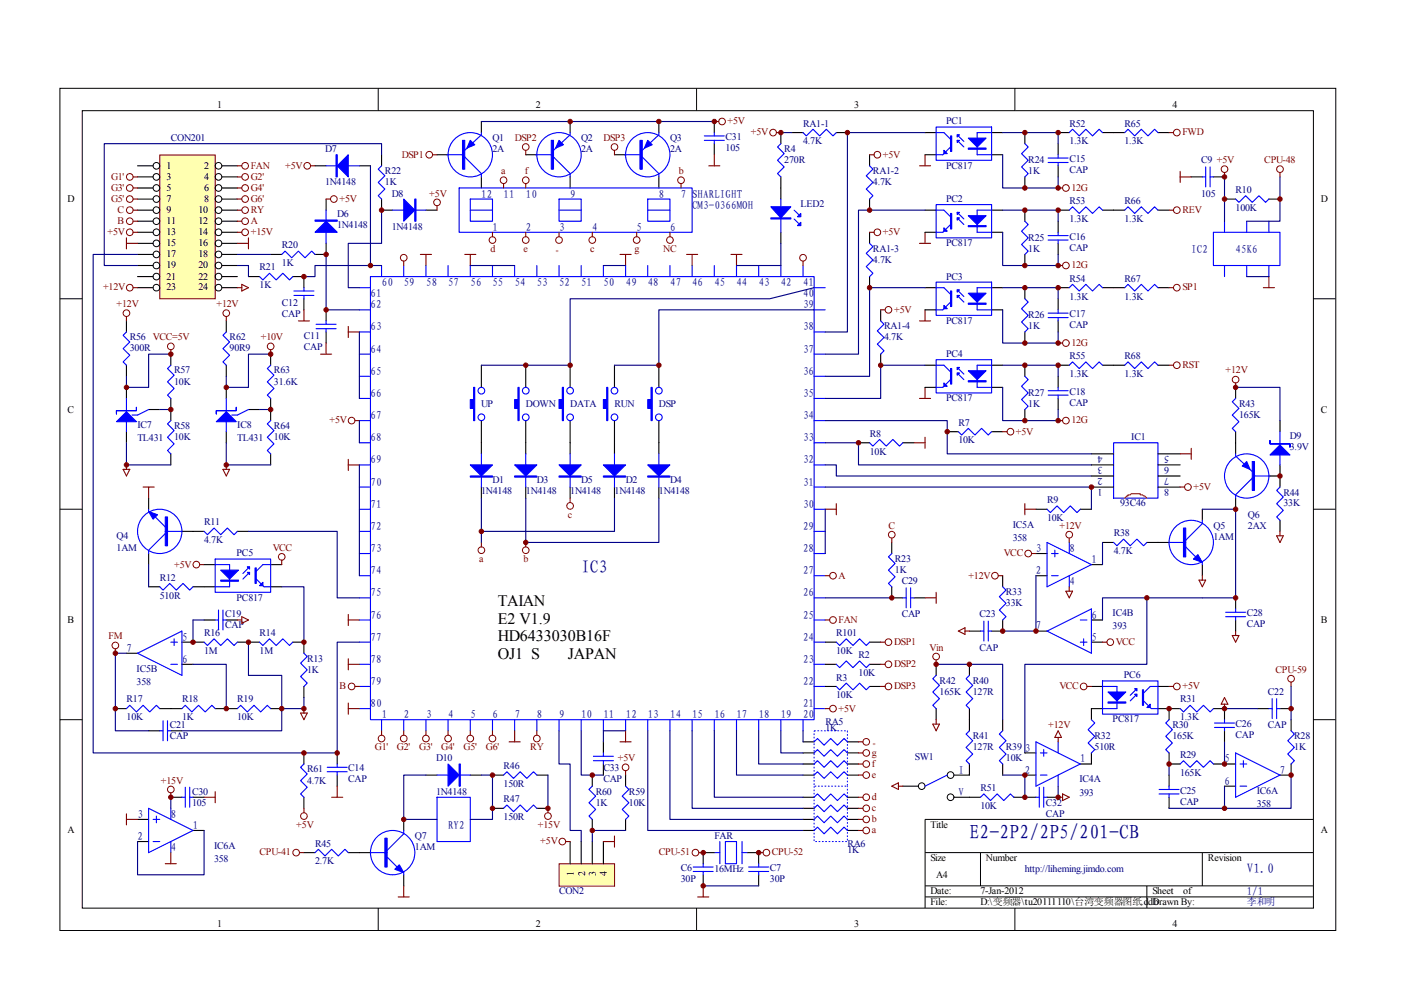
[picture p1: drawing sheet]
<svg xmlns="http://www.w3.org/2000/svg" width="297mm" height="210mm" viewBox="0 0 297 210" stroke-linecap="round" stroke-linejoin="round" font-family="sans-serif">
<defs><g id="words">
<text font-size="4.2" fill="#000080" x="205.6" y="177.8">E2-2P2/2P5/201-CB</text>
<text font-size="3.8" fill="#000080" x="123.2" y="121.5">IC3</text>
<g font-size="3.4">
<text x="105.6" y="128.5">TAIAN</text>
<text x="105.6" y="132.3">E2 V1.9</text>
<text x="105.6" y="136">HD6433030B16F</text>
<text x="105.6" y="139.7">OJ1 S</text>
<text x="120.4" y="139.7">JAPAN</text>
</g>
<text font-size="2.8" fill="#000080" x="264.3" y="185.1">V1.0</text>
<g font-size="2.3" fill="#000080">
<text x="102" y="41.9">12</text>
<text x="106.8" y="41.9">11</text>
<text x="111.5" y="41.9">10</text>
<text x="120.9" y="41.9">9</text>
<text x="139.7" y="41.9">8</text>
<text x="144.4" y="41.9">7 SHARLIGHT</text>
<text x="146.7" y="44.2">CM3-0366MOH</text>
<text x="104.4" y="49">1</text>
<text x="111.5" y="49">2</text>
<text x="118.5" y="49">3</text>
<text x="125.6" y="49">4</text>
<text x="135" y="49">5</text>
<text x="142.1" y="49">6</text>
<text x="252.6" y="53.6">IC2</text>
<text x="262" y="53.6">45K6</text>
<text x="78.6" y="63">61</text>
<text x="78.6" y="65.4">62</text>
<text x="80.9" y="60.7">60</text>
<text x="85.6" y="60.7">59</text>
<text x="90.3" y="60.7">58</text>
<text x="95" y="60.7">57</text>
<text x="99.7" y="60.7">56</text>
<text x="104.4" y="60.7">55</text>
<text x="109.1" y="60.7">54</text>
<text x="113.8" y="60.7">53</text>
<text x="118.5" y="60.7">52</text>
<text x="123.2" y="60.7">51</text>
<text x="127.9" y="60.7">50</text>
<text x="132.7" y="60.7">49</text>
<text x="137.3" y="60.7">48</text>
<text x="142.1" y="60.7">47</text>
<text x="146.7" y="60.7">46</text>
<text x="151.5" y="60.7">45</text>
<text x="156.1" y="60.7">44</text>
<text x="160.9" y="60.7">43</text>
<text x="165.5" y="60.7">42</text>
<text x="170.3" y="65.4">39</text>
<text x="170.3" y="63">40</text>
<text x="170.3" y="60.7">41</text>
<text x="78.6" y="70">63</text>
<text x="170.3" y="70">38</text>
<text x="78.6" y="74.8">64</text>
<text x="170.3" y="74.8">37</text>
<text x="78.6" y="79.4">65</text>
<text x="170.3" y="79.4">36</text>
<text x="78.6" y="84.2">66</text>
<text x="78.6" y="88.8">67</text>
<text x="170.3" y="88.8">34</text>
<text x="170.3" y="84.2">35</text>
<text x="78.6" y="93.6">68</text>
<text x="170.3" y="93.6">33</text>
<text x="78.6" y="98.2">69</text>
<text x="170.3" y="98.2">32</text>
<text x="78.6" y="103">70</text>
<text x="78.6" y="107.6">71</text>
<text x="170.3" y="107.6">30</text>
<text x="170.3" y="103">31</text>
<text x="78.6" y="112.4">72</text>
<text x="170.3" y="112.4">29</text>
<text x="78.6" y="117">73</text>
<text x="170.3" y="117">28</text>
<text x="219.6" y="117">3</text>
<text x="226.7" y="117">8</text>
<text x="231.4" y="119.4">1</text>
<text x="78.6" y="121.8">74</text>
<text x="170.3" y="121.8">27</text>
<text x="219.6" y="121.8">2</text>
<text x="226.7" y="124.1">4</text>
<text x="78.6" y="126.4">75</text>
<text x="78.6" y="131.2">76</text>
<text x="170.3" y="131.2">25</text>
<text x="170.3" y="126.4">26</text>
<text x="231.4" y="131.2">6</text>
<text x="38.6" y="135.8">5</text>
<text x="78.6" y="135.8">77</text>
<text x="170.3" y="135.8">24</text>
<text x="219.6" y="133.4">7</text>
<text x="231.4" y="135.8">5</text>
<text x="26.8" y="138.2">7</text>
<text x="38.6" y="140.6">6</text>
<text x="78.6" y="140.6">78</text>
<text x="170.3" y="140.6">23</text>
<text x="78.6" y="145.2">79</text>
<text x="78.6" y="150">80</text>
<text x="170.3" y="150">21</text>
<text x="170.3" y="145.2">22</text>
<text x="80.9" y="152.2">1</text>
<text x="85.6" y="152.2">2</text>
<text x="90.3" y="152.2">3</text>
<text x="95" y="152.2">4</text>
<text x="99.7" y="152.2">5</text>
<text x="104.4" y="152.2">6</text>
<text x="109.1" y="152.2">7</text>
<text x="113.8" y="152.2">8</text>
<text x="118.5" y="152.2">9</text>
<text x="123.2" y="152.2">10</text>
<text x="127.9" y="152.2">11</text>
<text x="132.7" y="152.2">12</text>
<text x="137.3" y="152.2">13</text>
<text x="142.1" y="152.2">14</text>
<text x="146.7" y="152.2">15</text>
<text x="151.5" y="152.2">16</text>
<text x="156.1" y="152.2">17</text>
<text x="160.9" y="152.2">18</text>
<text x="165.5" y="152.2">19</text>
<text x="170.3" y="152.2">20</text>
<text x="217.3" y="159.4">3</text>
<text x="229" y="161.6">1</text>
<text x="259.6" y="161.6">5</text>
<text x="203.2" y="164">I</text>
<text x="217.3" y="164">2</text>
<text x="259.6" y="166.4">6</text>
<text x="271.4" y="164">7</text>
<text x="29.1" y="173.4">3</text>
<text x="36.2" y="173.4">8</text>
<text x="203.2" y="168.8">V</text>
<text x="29.1" y="178.2">2</text>
<text x="40.9" y="175.8">1</text>
<text x="95" y="175.8">RY2</text>
<text x="36.2" y="180.4">4</text>
<text x="264.3" y="189.8">1/1</text>
</g>
<g font-size="2.1">
<text x="46.1" y="22.9">1</text>
<text x="113.6" y="22.9">2</text>
<text x="181.1" y="22.9">3</text>
<text x="248.6" y="22.9">4</text>
<text x="35.3" y="35.7">1</text>
<text x="43.3" y="35.7">2</text>
<text x="35.3" y="38.1">3</text>
<text x="35.3" y="40.5">5</text>
<text x="43.3" y="38.1">4</text>
<text x="43.3" y="40.5">6</text>
<text x="14.3" y="42.8">D</text>
<text x="35.3" y="42.8">7</text>
<text x="35.3" y="45.1">9</text>
<text x="35.3" y="47.5">11</text>
<text x="42.1" y="45.1">10</text>
<text x="42.1" y="47.5">12</text>
<text x="43.3" y="42.8">8</text>
<text x="280.1" y="42.8">D</text>
<text x="35.3" y="49.9">13</text>
<text x="35.3" y="52.2">15</text>
<text x="42.1" y="49.9">14</text>
<text x="42.1" y="52.2">16</text>
<text x="35.3" y="54.5">17</text>
<text x="35.3" y="56.9">19</text>
<text x="35.3" y="59.3">21</text>
<text x="42.1" y="54.5">18</text>
<text x="42.1" y="56.9">20</text>
<text x="42.1" y="59.3">22</text>
<text x="35.3" y="61.6">23</text>
<text x="42.1" y="61.6">24</text>
<text x="14.3" y="87.5">C</text>
<text x="280.1" y="87.5">C</text>
<text x="14.3" y="132.1">B</text>
<text x="280.1" y="132.1">B</text>
<text x="14.3" y="176.7">A</text>
<text x="197.3" y="175.5">Title</text>
<text x="280.1" y="176.7">A</text>
<text x="121.7" y="185.7" transform="rotate(-90 121.7 185.7)">1</text>
<text x="124" y="185.7" transform="rotate(-90 124 185.7)">2</text>
<text x="126.3" y="185.7" transform="rotate(-90 126.3 185.7)">3</text>
<text x="128.7" y="185.7" transform="rotate(-90 128.7 185.7)">4</text>
<text x="197.3" y="182.6">Size</text>
<text x="209" y="182.6">Number</text>
<text x="256.1" y="182.6">Revision</text>
<text x="197.3" y="189.6">Date:</text>
<text x="197.3" y="192">File:</text>
<text x="198.5" y="186.1">A4</text>
<text x="207.9" y="189.6">7-Jan-2012</text>
<text x="207.9" y="192">D:\变频器\tu20111110\台湾变频器图纸.ddb</text>
<text x="244.3" y="189.6">Sheet</text>
<text x="244.3" y="192">Drawn By:</text>
<text x="250.9" y="189.6">of</text>
<text x="46.1" y="196.6">1</text>
<text x="113.6" y="196.6">2</text>
<text x="181.1" y="196.6">3</text>
<text x="248.6" y="196.6">4</text>
</g>
<g font-size="2.1" fill="#000080">
<text x="36.2" y="29.9">CON201</text>
<text x="104.4" y="29.9">Q1</text>
<text x="123.2" y="29.9">Q2</text>
<text x="142.1" y="29.9">Q3</text>
<text x="153.8" y="29.6">C31</text>
<text x="170.3" y="26.9">RA1-1</text>
<text x="200.6" y="26.3">PC1</text>
<text x="226.7" y="26.9">R52</text>
<text x="238.4" y="26.9">R65</text>
<text x="68.9" y="32.3">D7</text>
<text x="104.4" y="32.3">2A</text>
<text x="123.2" y="32.3">2A</text>
<text x="142.1" y="32.3">2A</text>
<text x="153.8" y="32">105</text>
<text x="166.3" y="32.3">R4</text>
<text x="166.3" y="34.6">270R</text>
<text x="170.3" y="30.6">4.7K</text>
<text x="200.6" y="35.7">PC817</text>
<text x="218" y="34.6">R24</text>
<text x="226.7" y="30.6">1.3K</text>
<text x="226.7" y="34.4">C15</text>
<text x="238.4" y="30.6">1.3K</text>
<text x="254.7" y="34.6">C9 +5V</text>
<text x="68.9" y="39.3">1N4148</text>
<text x="81.6" y="36.9">R22</text>
<text x="81.6" y="39.3">1K</text>
<text x="83.1" y="41.7">D8</text>
<text x="185.1" y="36.9">RA1-2</text>
<text x="185.1" y="39.3">4.7K</text>
<text x="218" y="36.9">1K</text>
<text x="226.7" y="36.7">CAP</text>
<text x="254.7" y="41.7">105</text>
<text x="262" y="40.9">R10</text>
<text x="71.5" y="46.1">D6</text>
<text x="169.8" y="43.8">LED2</text>
<text x="200.6" y="42.8">PC2</text>
<text x="226.7" y="43.3">R53</text>
<text x="226.7" y="47">1.3K</text>
<text x="238.4" y="43.3">R66</text>
<text x="238.4" y="47">1.3K</text>
<text x="262" y="44.7">100K</text>
<text x="59.8" y="52.7">R20</text>
<text x="71.5" y="48.4">1N4148</text>
<text x="83.1" y="48.7">1N4148</text>
<text x="185.1" y="53.4">RA1-3</text>
<text x="200.6" y="52.2">PC817</text>
<text x="218" y="51.1">R25</text>
<text x="218" y="53.4">1K</text>
<text x="226.7" y="50.8">C16</text>
<text x="226.7" y="53.2">CAP</text>
<text x="55" y="57.3">R21</text>
<text x="59.8" y="56.4">1K</text>
<text x="185.1" y="55.7">4.7K</text>
<text x="200.6" y="59.3">PC3</text>
<text x="226.7" y="59.7">R54</text>
<text x="238.4" y="59.7">R67</text>
<text x="55" y="61.1">1K</text>
<text x="59.8" y="64.9">C12</text>
<text x="226.7" y="63.5">1.3K</text>
<text x="238.4" y="63.5">1.3K</text>
<text x="59.8" y="67.2">CAP</text>
<text x="64.4" y="71.9">C11</text>
<text x="187.5" y="69.8">RA1-4</text>
<text x="200.6" y="68.7">PC817</text>
<text x="218" y="67.5">R26</text>
<text x="218" y="69.8">1K</text>
<text x="226.7" y="67.2">C17</text>
<text x="226.7" y="69.6">CAP</text>
<text x="27.5" y="72.2">R56 VCC=5V</text>
<text x="27.5" y="74.5">300R</text>
<text x="48.7" y="72.2">R62</text>
<text x="48.7" y="74.5">90R9</text>
<text x="64.4" y="74.3">CAP</text>
<text x="187.5" y="72.2">4.7K</text>
<text x="200.6" y="75.7">PC4</text>
<text x="226.7" y="76.1">R55</text>
<text x="238.4" y="76.1">R68</text>
<text x="36.9" y="79.2">R57</text>
<text x="36.9" y="81.5">10K</text>
<text x="58.1" y="79.2">R63</text>
<text x="58.1" y="81.5">31.6K</text>
<text x="218" y="83.9">R27</text>
<text x="226.7" y="79.9">1.3K</text>
<text x="226.7" y="83.7">C18</text>
<text x="238.4" y="79.9">1.3K</text>
<text x="102" y="86.3">UP</text>
<text x="111.5" y="86.3">DOWN</text>
<text x="120.9" y="86.3">DATA</text>
<text x="130.3" y="86.3">RUN</text>
<text x="139.7" y="86.3">DSP</text>
<text x="200.6" y="85.1">PC817</text>
<text x="218" y="86.3">1K</text>
<text x="226.7" y="86">CAP</text>
<text x="262.7" y="86.3">R43</text>
<text x="262.7" y="88.6">165K</text>
<text x="29.1" y="90.7">IC7</text>
<text x="29.1" y="93.6">TL431</text>
<text x="36.9" y="90.9">R58</text>
<text x="36.9" y="93.3">10K</text>
<text x="50.3" y="90.7">IC8</text>
<text x="50.3" y="93.6">TL431</text>
<text x="58.1" y="90.9">R64</text>
<text x="58.1" y="93.3">10K</text>
<text x="184.4" y="92.6">R8</text>
<text x="203.2" y="90.3">R7</text>
<text x="203.2" y="94">10K</text>
<text x="239.9" y="93.3">IC1</text>
<text x="273.5" y="93.1">D9</text>
<text x="273.5" y="95.4">3.9V</text>
<text x="184.4" y="96.4">10K</text>
<text x="233.8" y="101.4" transform="rotate(-180 233.8 101.4)">2</text>
<text x="233.8" y="99.1" transform="rotate(-180 233.8 99.1)">3</text>
<text x="233.8" y="96.7" transform="rotate(-180 233.8 96.7)">4</text>
<text x="247.9" y="96.7" transform="rotate(-180 247.9 96.7)">5</text>
<text x="247.9" y="99.1" transform="rotate(-180 247.9 99.1)">6</text>
<text x="247.9" y="101.4" transform="rotate(-180 247.9 101.4)">7</text>
<text x="102" y="104.8">1N4148</text>
<text x="104.4" y="102.5">D1</text>
<text x="111.5" y="104.8">1N4148</text>
<text x="113.8" y="102.5">D3</text>
<text x="120.9" y="104.8">1N4148</text>
<text x="123.2" y="102.5">D5</text>
<text x="130.3" y="104.8">1N4148</text>
<text x="132.7" y="102.5">D2</text>
<text x="139.7" y="104.8">1N4148</text>
<text x="142.1" y="102.5">D4</text>
<text x="222" y="106.7">R9</text>
<text x="233.8" y="103.7" transform="rotate(-180 233.8 103.7)">1</text>
<text x="237.5" y="107.4">93C46</text>
<text x="247.9" y="103.7" transform="rotate(-180 247.9 103.7)">8</text>
<text x="272.1" y="105.1">R44</text>
<text x="272.1" y="107.4">33K</text>
<text x="43.3" y="111.4">R11</text>
<text x="214.7" y="111.9">IC5A</text>
<text x="222" y="110.4">10K</text>
<text x="236.1" y="113.7">R38</text>
<text x="257.3" y="112.1">Q5</text>
<text x="264.6" y="109.7">Q6</text>
<text x="264.6" y="112.1">2AX</text>
<text x="24.7" y="114.2">Q4</text>
<text x="24.7" y="116.8">1AM</text>
<text x="43.3" y="115.2">4.7K</text>
<text x="50.1" y="118">PC5</text>
<text x="189.7" y="119.1">R23</text>
<text x="214.7" y="114.7">358</text>
<text x="236.1" y="117.5">4.7K</text>
<text x="257.3" y="114.5">1AM</text>
<text x="33.9" y="123.1">R12</text>
<text x="189.7" y="121.5">1K</text>
<text x="191.2" y="123.9">C29</text>
<text x="33.9" y="126.9">510R</text>
<text x="47.8" y="130.9">C19</text>
<text x="50.1" y="127.4">PC817</text>
<text x="191.2" y="130.9">CAP</text>
<text x="207.7" y="130.9">C23</text>
<text x="213.3" y="126.2">R33</text>
<text x="213.3" y="128.5">33K</text>
<text x="235.9" y="130.7">IC4B</text>
<text x="264.3" y="130.7">C28</text>
<text x="43.3" y="134.9">R16</text>
<text x="47.8" y="133.2">CAP</text>
<text x="55" y="134.9">R14</text>
<text x="177.3" y="134.9">R101</text>
<text x="207.7" y="137.9">CAP</text>
<text x="235.9" y="133.4">393</text>
<text x="264.3" y="133">CAP</text>
<text x="29" y="142.4">IC5B</text>
<text x="43.3" y="138.6">1M</text>
<text x="55" y="138.6">1M</text>
<text x="65.1" y="140.3">R13</text>
<text x="65.1" y="142.6">1K</text>
<text x="177.3" y="138.6">10K</text>
<text x="182" y="139.5">R2</text>
<text x="182" y="143.4">10K</text>
<text x="238.3" y="143.8">PC6</text>
<text x="26.8" y="148.9">R17</text>
<text x="29" y="145.2">358</text>
<text x="38.6" y="148.9">R18</text>
<text x="50.3" y="148.9">R19</text>
<text x="177.3" y="144.3">R3</text>
<text x="177.3" y="148">10K</text>
<text x="199.2" y="145">R42</text>
<text x="199.2" y="147.3">165K</text>
<text x="206.2" y="145">R40</text>
<text x="206.2" y="147.3">127R</text>
<text x="250.2" y="148.9">R31</text>
<text x="268.8" y="147.3">C22</text>
<text x="26.8" y="152.8">10K</text>
<text x="36" y="154.4">C21</text>
<text x="38.6" y="152.8">1K</text>
<text x="50.3" y="152.8">10K</text>
<text x="175" y="153.7">RA5</text>
<text x="175" y="155">1K</text>
<text x="235.9" y="153.2">PC817</text>
<text x="248.6" y="154.4">R30</text>
<text x="250.2" y="152.8">1.3K</text>
<text x="262" y="154.1">C26</text>
<text x="268.8" y="154.4">CAP</text>
<text x="36" y="156.7">CAP</text>
<text x="92.5" y="161.4">D10</text>
<text x="194" y="161.2">SW1</text>
<text x="206.2" y="156.7">R41</text>
<text x="206.2" y="159.1">127R</text>
<text x="213.3" y="159.1">R39</text>
<text x="213.3" y="161.4">10K</text>
<text x="232.1" y="156.7">R32</text>
<text x="232.1" y="159.1">510R</text>
<text x="248.6" y="156.7">165K</text>
<text x="250.2" y="160.7">R29</text>
<text x="262" y="156.5">CAP</text>
<text x="274.4" y="156.7">R28</text>
<text x="274.4" y="159.1">1K</text>
<text x="65.1" y="163.8">R61</text>
<text x="65.1" y="166.1">4.7K</text>
<text x="73.8" y="163.5">C14</text>
<text x="73.8" y="165.9">CAP</text>
<text x="106.8" y="163.1">R46</text>
<text x="106.8" y="166.8">150R</text>
<text x="127.9" y="163.5">C33</text>
<text x="127.9" y="165.9">CAP</text>
<text x="207.9" y="167.7">R51</text>
<text x="228.9" y="165.9">IC4A</text>
<text x="250.2" y="164.4">165K</text>
<text x="40.7" y="168.5">C30</text>
<text x="40.7" y="170.8">105</text>
<text x="92.5" y="168.5">1N4148</text>
<text x="106.8" y="170.1">R47</text>
<text x="106.8" y="173.8">150R</text>
<text x="126.3" y="168.5">R60</text>
<text x="126.3" y="170.8">1K</text>
<text x="133.3" y="168.5">R59</text>
<text x="133.3" y="170.8">10K</text>
<text x="207.9" y="171.5">10K</text>
<text x="221.7" y="170.8">C32</text>
<text x="221.7" y="173.2">CAP</text>
<text x="228.9" y="168.7">393</text>
<text x="250.2" y="168.2">C25</text>
<text x="250.2" y="170.6">CAP</text>
<text x="266.4" y="168.2">IC6A</text>
<text x="266.4" y="171">358</text>
<text x="66.8" y="179.5">R45</text>
<text x="88" y="177.9">Q7</text>
<text x="151.5" y="177.9">FAR</text>
<text x="179.7" y="179.5">RA6</text>
<text x="45.4" y="180">IC6A</text>
<text x="45.4" y="182.8">358</text>
<text x="66.8" y="183.2">2.7K</text>
<text x="88" y="180.2">1AM</text>
<text x="144.4" y="184.7">C6</text>
<text x="151.5" y="184.9">16MHz</text>
<text x="163.2" y="184.7">C7</text>
<text x="179.7" y="180.9">1K</text>
<text x="217.3" y="184.9">http://liheming.jimdo.com</text>
<text x="118.5" y="189.6">CON2</text>
<text x="144.4" y="187">30P</text>
<text x="163.2" y="187">30P</text>
<text x="264.3" y="192">李和明</text>
</g>
<g font-size="2.1" fill="#800000">
<text x="109.1" y="29.9">DSP2</text>
<text x="127.9" y="29.9">DSP3</text>
<text x="154.3" y="26.3">+5V</text>
<text x="159.2" y="28.7">+5V</text>
<text x="250.7" y="28.7">FWD</text>
<text x="53.2" y="35.7">FAN</text>
<text x="60.5" y="35.7">+5V</text>
<text x="85.2" y="33.5">DSP1</text>
<text x="187.2" y="33.5">+5V</text>
<text x="268.1" y="34.6">CPU-48</text>
<text x="23.5" y="38.1">G1'</text>
<text x="23.5" y="40.5">G3'</text>
<text x="53.2" y="38.1">G2'</text>
<text x="53.2" y="40.5">G4'</text>
<text x="91" y="41.7">+5V</text>
<text x="106.3" y="36.9">a</text>
<text x="111.3" y="36.9">f</text>
<text x="143.9" y="36.9">b</text>
<text x="227.2" y="40.5">12G</text>
<text x="23.5" y="42.8">G5'</text>
<text x="24.9" y="47.5">B</text>
<text x="24.9" y="45.1">C</text>
<text x="53.2" y="42.8">G6'</text>
<text x="53.2" y="45.1">RY</text>
<text x="53.2" y="47.5">A</text>
<text x="72" y="42.8">+5V</text>
<text x="250.7" y="45.1">REV</text>
<text x="22.8" y="49.9">+5V</text>
<text x="53.2" y="49.9">+15V</text>
<text x="104" y="53.4">d</text>
<text x="111" y="53.4">e</text>
<text x="117.6" y="53.4">。</text>
<text x="125.1" y="53.4">c</text>
<text x="134.5" y="53.4">g</text>
<text x="140.6" y="53.4">NC</text>
<text x="187.2" y="49.9">+5V</text>
<text x="227.2" y="56.9">12G</text>
<text x="21.8" y="61.6">+12V</text>
<text x="24.7" y="65.1">+12V</text>
<text x="45.9" y="65.1">+12V</text>
<text x="250.7" y="61.6">SP1</text>
<text x="189.6" y="66.3">+5V</text>
<text x="55.3" y="72.2">+10V</text>
<text x="227.2" y="73.3">12G</text>
<text x="250.7" y="78.1">RST</text>
<text x="259.8" y="79.2">+12V</text>
<text x="69.8" y="89.8">+5V</text>
<text x="227.2" y="89.8">12G</text>
<text x="215.4" y="92.1">+5V</text>
<text x="253.1" y="103.9">+5V</text>
<text x="120.4" y="109.7">c</text>
<text x="188.4" y="112.1">C</text>
<text x="224.6" y="112.1">+12V</text>
<text x="57.8" y="116.8">VCC</text>
<text x="101.6" y="119.1">a</text>
<text x="111" y="119.1">b</text>
<text x="212.9" y="118">VCC</text>
<text x="36.9" y="120.3">+5V</text>
<text x="177.8" y="122.7">A</text>
<text x="205.3" y="122.7">+12V</text>
<text x="23" y="135.6">FM</text>
<text x="177.8" y="132.1">FAN</text>
<text x="189.6" y="136.8">DSP1</text>
<text x="197.1" y="137.9">Vin</text>
<text x="236.6" y="136.8">VCC</text>
<text x="189.6" y="141.5">DSP2</text>
<text x="270.4" y="142.6">CPU-59</text>
<text x="72" y="146.1">B</text>
<text x="189.6" y="146.1">DSP3</text>
<text x="224.6" y="146.1">VCC</text>
<text x="250.7" y="146.1">+5V</text>
<text x="177.8" y="150.9">+5V</text>
<text x="222.2" y="154.4">+12V</text>
<text x="79.5" y="159.1">G1'</text>
<text x="84.2" y="159.1">G2'</text>
<text x="88.9" y="159.1">G3'</text>
<text x="93.6" y="159.1">G4'</text>
<text x="98.3" y="159.1">G5'</text>
<text x="103" y="159.1">G6'</text>
<text x="112.4" y="159.1">RY</text>
<text x="131" y="161.4">+5V</text>
<text x="184.8" y="160.3">g</text>
<text x="184.8" y="157.9">。</text>
<text x="34.1" y="166.1">+15V</text>
<text x="184.8" y="164.9">e</text>
<text x="184.8" y="162.6">f</text>
<text x="184.8" y="172">c</text>
<text x="184.8" y="169.6">d</text>
<text x="62.8" y="175.5">+5V</text>
<text x="114" y="175.5">+15V</text>
<text x="114.6" y="179">+5V</text>
<text x="184.8" y="176.7">a</text>
<text x="184.8" y="174.3">b</text>
<text x="55" y="181.4">CPU-41</text>
<text x="139.7" y="181.4">CPU-51</text>
<text x="163.7" y="181.4">CPU-52</text>
</g>
</g></defs>
<g fill="none" stroke="#000" stroke-width=".21">
<path d="M12.7 18.7h270.5v178.6h-270.5zM80.2 18.7v4.7M147.7 18.7v4.7M215.2 18.7v4.7M17.4 23.5h261.1v169h-261.1zM12.7 63.3h4.7M278.4 63.3h4.7M12.7 108h4.7M278.4 108h4.7M12.7 152.6h4.7M278.4 152.6h4.7M278.4 173.7h-82.3v18.8"/>
<path d="M80.2 192.5v4.7M147.7 192.5v4.7M196.1 180.8h82.3M196.1 187.8h82.3M196.1 190.2h82.3M207.9 180.8v7M215.2 192.5v4.7M243.2 187.8v4.7M254.9 180.8v7"/>
</g>
<path d="M34 32.9h11.6v30.4h-11.6z" fill="#ffffb0"/>
<g fill="none" stroke="#800000" stroke-width=".21">
<path d="M33.9 32.9h11.7v30.4h-11.7z"/>
<circle cx="27.5" cy="39.9" r=".71"/>
<circle cx="27.5" cy="37.5" r=".71"/>
<circle cx="52" cy="35.2" r=".71"/>
<circle cx="52" cy="39.9" r=".71"/>
<circle cx="52" cy="37.5" r=".71"/>
<circle cx="65.1" cy="35.2" r=".71"/>
<circle cx="91" cy="32.8" r=".71"/>
<circle cx="106.8" cy="38.2" r=".71"/>
<circle cx="111.5" cy="38.2" r=".71"/>
<circle cx="111.5" cy="31.2" r=".7"/>
<circle cx="130.3" cy="31.2" r=".7"/>
<circle cx="144.4" cy="38.2" r=".71"/>
<circle cx="153.1" cy="25.8" r=".71"/>
<circle cx="163.9" cy="28.1" r=".7"/>
<circle cx="186" cy="32.8" r=".71"/>
<circle cx="226" cy="39.9" r=".71"/>
<circle cx="249.5" cy="28.1" r=".71"/>
<circle cx="27.5" cy="49.2" r=".71"/>
<circle cx="27.5" cy="46.9" r=".71"/>
<circle cx="27.5" cy="42.2" r=".71"/>
<circle cx="52" cy="49.2" r=".71"/>
<circle cx="52" cy="44.6" r=".71"/>
<circle cx="52" cy="46.9" r=".71"/>
<circle cx="52" cy="42.2" r=".71"/>
<circle cx="70.8" cy="42.2" r=".71"/>
<circle cx="85.6" cy="54.7" r=".71"/>
<circle cx="92.7" cy="42.9" r=".71"/>
<circle cx="104.4" cy="50.9" r=".71"/>
<circle cx="111.5" cy="50.9" r=".7"/>
<circle cx="118.5" cy="50.9" r=".7"/>
<circle cx="125.6" cy="50.9" r=".71"/>
<circle cx="135" cy="50.9" r=".7"/>
<circle cx="142" cy="50.9" r=".7"/>
<circle cx="170.3" cy="54.7" r=".71"/>
<circle cx="186" cy="49.2" r=".71"/>
<circle cx="226" cy="56.3" r=".71"/>
<circle cx="249.5" cy="44.6" r=".71"/>
<circle cx="26.8" cy="66.4" r=".71"/>
<circle cx="27.5" cy="61" r=".71"/>
<circle cx="36.2" cy="73.4" r=".7"/>
<circle cx="48" cy="66.4" r=".7"/>
<circle cx="57.4" cy="73.4" r=".71"/>
<circle cx="188.4" cy="65.7" r=".71"/>
<circle cx="226" cy="72.7" r=".71"/>
<circle cx="249.5" cy="77.4" r=".71"/>
<circle cx="249.5" cy="61" r=".71"/>
<circle cx="74.5" cy="89.2" r=".71"/>
<circle cx="214.2" cy="91.5" r=".71"/>
<circle cx="226" cy="89.2" r=".71"/>
<circle cx="262" cy="80.5" r=".71"/>
<circle cx="41.6" cy="119.7" r=".7"/>
<circle cx="59.7" cy="118.1" r=".7"/>
<circle cx="218" cy="117.4" r=".71"/>
<circle cx="226.7" cy="113.4" r=".71"/>
<circle cx="251.9" cy="103.3" r=".71"/>
<circle cx="24.5" cy="136.9" r=".7"/>
<circle cx="176.6" cy="122.1" r=".7"/>
<circle cx="176.6" cy="131.5" r=".7"/>
<circle cx="188.4" cy="136.2" r=".7"/>
<circle cx="198.5" cy="139.2" r=".71"/>
<circle cx="210.9" cy="122.1" r=".7"/>
<circle cx="235.4" cy="136.2" r=".7"/>
<circle cx="74.5" cy="145.5" r=".71"/>
<circle cx="80.9" cy="156.6" r=".71"/>
<circle cx="85.6" cy="156.6" r=".71"/>
<circle cx="90.3" cy="156.6" r=".71"/>
<circle cx="95" cy="156.6" r=".71"/>
<circle cx="99.7" cy="156.6" r=".71"/>
<circle cx="104.4" cy="156.6" r=".71"/>
<circle cx="113.8" cy="156.6" r=".71"/>
<circle cx="176.6" cy="150.2" r=".7"/>
<circle cx="183.7" cy="157.3" r=".71"/>
<circle cx="183.7" cy="159.6" r=".71"/>
<circle cx="188.4" cy="145.5" r=".71"/>
<circle cx="188.4" cy="140.8" r=".71"/>
<circle cx="229.8" cy="145.5" r=".71"/>
<circle cx="249.5" cy="145.5" r=".71"/>
<circle cx="273.7" cy="143.9" r=".71"/>
<circle cx="36.2" cy="167.4" r=".7"/>
<circle cx="64.4" cy="173" r=".71"/>
<circle cx="116.2" cy="173" r=".71"/>
<circle cx="183.7" cy="173.7" r=".71"/>
<circle cx="183.7" cy="176.1" r=".71"/>
<circle cx="183.7" cy="162" r=".7"/>
<circle cx="183.7" cy="164.3" r=".7"/>
<circle cx="183.7" cy="171.4" r=".7"/>
<circle cx="183.7" cy="169" r=".7"/>
<circle cx="62.8" cy="180.8" r=".71"/>
</g>
<g fill="none" stroke="#000" stroke-width=".21">
<circle cx="33.2" cy="35.2" r=".71"/>
<circle cx="33.2" cy="39.9" r=".71"/>
<circle cx="33.2" cy="37.5" r=".71"/>
<circle cx="46.3" cy="35.2" r=".71"/>
<circle cx="46.3" cy="39.9" r=".7"/>
<circle cx="46.3" cy="37.5" r=".7"/>
<circle cx="33.2" cy="49.2" r=".71"/>
<circle cx="33.2" cy="51.6" r=".71"/>
<circle cx="33.2" cy="44.6" r=".71"/>
<circle cx="33.2" cy="53.9" r=".71"/>
<circle cx="33.2" cy="46.9" r=".71"/>
<circle cx="33.2" cy="56.3" r=".71"/>
<circle cx="33.2" cy="58.6" r=".71"/>
<circle cx="33.2" cy="42.2" r=".71"/>
<circle cx="46.3" cy="49.2" r=".71"/>
<circle cx="46.3" cy="51.6" r=".71"/>
<circle cx="46.3" cy="44.6" r=".7"/>
<circle cx="46.3" cy="53.9" r=".7"/>
<circle cx="46.3" cy="46.9" r=".7"/>
<circle cx="46.3" cy="56.3" r=".7"/>
<circle cx="46.3" cy="58.6" r=".7"/>
<circle cx="46.3" cy="42.2" r=".7"/>
<circle cx="33.2" cy="61" r=".71"/>
<circle cx="46.3" cy="61" r=".7"/>
<circle cx="195.4" cy="166.7" r=".7"/>
<circle cx="201.5" cy="164.3" r=".71"/>
<circle cx="201.5" cy="169" r=".71"/>
</g>
<g fill="none" stroke="#000" stroke-width=".23">
<path d="M29.2 35.2h3.3M29.2 37.5h3.3M29.2 39.9h3.3M47 35.2h3.3M47 37.5h3.3M47 39.9h3.3M66.8 35.2h2.3M76.2 35.2h2.3M80.9 32.8v2.4M92.7 32.8h2.3M102.1 25.8v2.3M102.1 37.5v2.4"/>
<path d="M111.5 32.8h2.3M120.9 25.8v2.3M120.9 37.5v2.4M130.3 32.8h2.3M139.7 25.8v2.3M139.7 37.5v2.4M167.9 28.1h2.4M177.3 28.1h2.4M184.4 32.8v2.4M196.1 28.1h2.4M196.1 32.8h2.4M210.2 28.1h2.4"/>
<path d="M210.2 32.8h2.4M217.3 28.1v2.4M217.3 37.5v2.4M224.3 28.1h2.4M224.3 30.5v2.3M224.3 35.2v2.3M233.8 28.1h4.7M245.5 28.1h2.4M29.2 42.2h3.3M29.2 44.6h3.3M29.2 46.9h3.3M29.2 49.3h3.3"/>
<path d="M29.2 51.6h3.3M29.2 53.9h3.3M29.2 56.3h3.3M29.2 58.6h3.3M47 42.2h3.3M47 44.6h3.3M47 46.9h3.3M47 49.3h3.3M47 51.6h3.3M47 53.9h3.3M47 56.3h3.3M47 58.6h3.3"/>
<path d="M52.7 58.6h2.3M57.4 53.9h2.3M62.1 58.6h2.3v2.4M69.1 51.6v2.3h-2.3M69.1 42.2v2.4M80.9 42.2v2.4h2.3M90.3 44.6h2.4M184.4 42.2v2.4M184.4 49.3v2.3M184.4 58.6v2.4M196.1 44.6h2.4M196.1 49.3h2.4"/>
<path d="M210.2 44.6h2.4M210.2 49.3h2.4M217.3 44.6v2.3M217.3 53.9v2.4M224.3 44.6h2.4M224.3 46.9v2.4M224.3 51.6v2.3M233.8 44.6h4.7M245.5 44.6h2.4M26.8 68v2.4M26.8 77.4v2.4M29.2 61h3.3"/>
<path d="M36.2 75.1v2.3M47 61h3.3M48 68v2.4M48 77.4v2.4M57.4 75.1v2.3M64.4 63.3v2.4M69.1 65.7v2.3M69.1 70.4v2.3M186.7 65.7v2.3M186.7 75.1v2.3M196.1 61h2.4M196.1 65.7h2.4"/>
<path d="M196.1 77.4h2.4M210.2 61h2.4M210.2 65.7h2.4M210.2 77.4h2.4M217.3 61v2.3M217.3 70.4v2.3M217.3 77.4v2.4M224.3 61h2.4M224.3 63.3v2.4M224.3 68v2.4M224.3 79.8v2.3M224.3 77.4h2.4"/>
<path d="M233.8 61h4.7M233.8 77.4h4.7M245.5 61h2.4M245.5 77.4h2.4M26.8 82.1v2.4M26.8 91.5v2.4M31.5 86.8h2.4M36.2 84.5v4.7M36.2 96.2v2.4M48 82.1v2.4M48 91.5v2.4M52.7 86.8h2.3"/>
<path d="M57.4 84.5v4.7M57.4 96.2v2.4M182 93.9h2.4M191.4 93.9h2.4M196.1 82.1h2.4M200.8 91.5h2.4M210.2 82.1h2.4M210.2 91.5h2.4M217.3 86.8v2.4M224.3 84.5v2.3M231.4 98.6h4.7M231.4 96.2h4.7"/>
<path d="M245.5 98.6h4.7M245.5 96.2h4.7M262 82.1v2.4M262 91.5v4.7M271.4 89.2v2.3M271.4 98.6v4.7M31.5 105.6v2.4M31.5 117.4v2.3M38.6 112.7h4.7M43.3 119.7h2.3M50.3 112.7h2.4M57.4 119.7h2.3"/>
<path d="M219.6 108h2.4M219.6 117.4h2.4M229 108h2.4M231.4 103.3h4.7M231.4 100.9h4.7M231.4 119.7h2.4M233.8 115h2.3M243.2 115h4.7M245.5 103.3h4.7M245.5 100.9h4.7M254.9 108v2.3M254.9 119.7v2.4"/>
<path d="M262 105.6v2.4M269 100.9h2.4M271.4 110.3v2.4M26.8 138.5h2.4M31.5 124.4h2.4M38.6 136.2h4.7M40.9 124.4h4.7M43.3 131.5h2.3M48 131.5h2.3M50.3 136.2h4.7M57.4 124.4h2.3M62.1 136.2h2.3v2.3"/>
<path d="M175 136.2h2.3M184.4 136.2h2.3M205.5 133.8h2.4M212.6 131.5v2.3h-2.4M212.6 122.1v2.3M219.6 133.8h2.4M219.6 122.1h2.4M231.4 136.2h2.4M231.4 131.5h2.4M262 126.8v2.3M262 131.5v2.3M24.5 150.2h2.3"/>
<path d="M31.5 154.9h2.4M33.9 150.2h4.7M36.2 154.9h2.4M38.6 140.9h2.3M45.6 150.2h4.7M57.4 150.2h2.3M64.4 145.5v2.4M64.4 159.6v2.4M71.5 159.6v2.4M170.3 157.3h2.3M170.3 159.6h2.3M175 140.9h2.3"/>
<path d="M175 145.5h2.3M179.7 157.3h2.3M179.7 159.6h2.3M184.4 140.9h2.3M184.4 145.5h2.3M198.5 140.9v2.3M198.5 150.2v2.4M205.5 140.9v2.3M205.5 150.2v4.7M212.6 152.6v2.3M217.3 159.6h2.3M231.4 159.6v2.4h-2.4"/>
<path d="M231.4 145.5h2.4M233.8 150.2h-2.4v2.4M245.5 150.2h4.7M245.5 145.5h2.4M247.9 159.6v2.4h2.3M247.9 150.2v2.4M257.3 150.2h2.3v2.4M259.6 154.9v2.4M266.7 150.2h2.3M271.4 150.2h2.3M273.7 152.6v2.3M29.2 173.7h2.3"/>
<path d="M29.2 178.4h2.3M40.9 176.1h2.4M64.4 169v2.4M71.5 164.3v2.4M85.6 173.7v2.4M90.3 164.3h2.4M99.7 164.3h2.4M104.4 164.3h2.4M104.4 171.4h2.4M113.8 164.3h2.4M113.8 171.4h2.4M170.3 162h2.3"/>
<path d="M170.3 164.3h2.3M170.3 169h2.3M170.3 173.7h2.3M170.3 171.4h2.3M170.3 176.1h2.3M179.7 162h2.3M179.7 164.3h2.3M179.7 169h2.3M179.7 173.7h2.3M179.7 171.4h2.3M179.7 176.1h2.3M191.4 166.7h3.3"/>
<path d="M202.2 169h5.7M205.5 162v2.3h-3.3M212.6 162v2.3M214.9 169h4.7M217.3 164.3h2.3M222 169h2.3M247.9 164.3v2.4M247.9 169v2.4M257.3 162h4.7M259.6 166.7h2.4M273.7 162v2.3h-2.3M64.4 180.8h2.4"/>
<path d="M73.8 180.8h4.7M85.6 185.5v2.3"/>
</g>
<g fill="none" stroke="#800000" stroke-width=".23">
<path d="M28.2 37.5h1M28.2 39.9h1M50.3 37.5h1M50.3 39.9h1M50.3 35.2h1M65.8 35.2h1M91.7 32.8h1M106.8 38.9v1M111.5 31.9v.9M111.5 38.9v1M130.3 31.9v.9M144.4 38.9v1"/>
<path d="M151.4 25.8h1M164.6 28.1h1M184.4 32.8h.9M195 35.2h2.3M196.1 32.8v2.4M224.3 39.9h1M247.9 28.1h.9M26.8 51.6h2.4M26.8 50.4v2.4M28.2 49.3h1M28.2 42.2h1M28.2 46.9h1"/>
<path d="M50.3 49.3h1M50.3 51.6h2.4M50.3 42.2h1M50.3 44.6h1M50.3 46.9h1M52.7 50.4v2.4M69.1 42.2h1M85.6 55.4v.9M89.1 53.9h2.4M90.3 53.9v2.4M92.7 43.6v1M98.5 53.9h2.4"/>
<path d="M99.7 53.9v2.4M104.4 49.3v.9M111.5 49.3v.9M118.5 49.3v.9M125.6 49.3v.9M131.5 53.9h2.3M132.6 53.9v2.4M135 49.3v.9M142 49.3v.9M145.6 53.9h2.3M146.7 53.9v2.4M155 53.9h2.3"/>
<path d="M156.2 53.9v2.4M170.3 55.4v.9M184.4 49.3h.9M195 51.6h2.3M196.1 49.3v2.3M224.3 56.3h1M247.9 44.6h.9M26.8 67.1v.9M28.2 61h1M36.2 74.1v1M48 67.1v.9M50.3 61h1"/>
<path d="M51.3 60.3l1.4 .7-1.4 .7zM57.4 74.1v1M63.3 68h2.3M64.4 65.7v2.3M68 75.1h2.3M69.1 72.7v2.4M73.8 69.2v2.4M73.8 70.4h2.4M186.7 65.7h1M195 68h2.3M196.1 65.7v2.3M224.3 72.7h1"/>
<path d="M247.9 61h.9M247.9 77.4h.9M26.1 99.5h1.4l-.7 1.4zM26.8 98.6v.9M47.3 99.5h1.4l-.7 1.4zM48 98.6v.9M73.8 97.4v2.3M73.8 98.6h2.4M75.3 89.2h.9M193.8 93.9h2.3M195 84.5h2.3M196.1 82.1v2.4"/>
<path d="M196.1 92.7v2.4M212.6 91.5h.9M224.3 89.2h1M250.2 96.2h2.4M252.6 95.1v2.3M262 81.2v.9M30.3 103.3h2.4M31.5 103.3v2.3M42.3 119.7h1M59.7 118.8v.9M175 108h2.3M177.3 106.8v2.3"/>
<path d="M217.3 106.8v2.3M217.3 108h2.3M218.7 117.4h.9M226.7 114.1v.9M250.2 103.3h1M270.7 113.6h1.4l-.7 1.4zM271.4 112.7v.9M24.5 137.6v.9M50.3 131.5h1M51.3 130.8l1.4 .7-1.4 .7zM73.8 130.3v2.3M73.8 139.7v2.3"/>
<path d="M73.8 131.5h2.4M175 131.5h.9M175 122.1h.9M186.7 136.2h1M198.5 139.9v1M203.2 133.8l1.4-.7v1.4zM204.6 133.8h.9M211.6 122.1h1M226 125.3h1.4l-.7 1.5zM226.7 124.4v.9M233.8 136.2h.9M254.2 123h1.4l-.7 1.4z"/>
<path d="M254.9 122.1v.9M261.3 134.7h1.4l-.7 1.5zM262 133.8v.9M63.7 151.2h1.4l-.7 1.4zM64.4 150.2v1M73.8 150.2h2.4M73.8 149.1v2.3M73.8 140.9h2.4M75.3 145.5h.9M80.9 154.9v1M85.6 154.9v1M90.3 154.9v1"/>
<path d="M95 154.9v1M99.7 154.9v1M104.4 154.9v1M107.9 157.3h2.4M109.1 154.9v2.4M113.8 154.9v1M131.5 157.3h2.3M132.6 154.9v2.4M175 150.2h.9M182 157.3h1M182 159.6h1M186.7 140.9h1"/>
<path d="M186.7 145.5h1M197.8 153.5h1.4l-.7 1.4zM198.5 152.6v.9M224.3 154.9l.8 1.5h-1.5zM224.3 156.4v.9M230.5 145.5h.9M247.9 145.5h.9M259.6 147.9l.7 1.4h-1.4zM259.6 149.3v.9M273.7 144.6v.9M26.8 172.6v2.3M26.8 173.7h2.4"/>
<path d="M36.2 168.1v.9M64.4 171.4v.9M70.3 169h2.4M71.5 166.7v2.3M116.2 171.4v.9M182 176.1h1M182 173.7h1M182 171.4h1M182 169h1M182 164.3h1M182 162h1M189.1 166.7l1.4-.7v1.4z"/>
<path d="M190.5 166.7h.9M224.3 169h1M225.3 168.3l1.4 .7-1.4 .7zM35 183.1h2.4M36.2 180.8v2.3M63.5 180.8h.9M84.4 190.2h2.4M85.6 187.8v2.4"/>
</g>
<g fill="none" stroke="#00f" stroke-width=".23">
<path d="M69.1 35.2h7.1M80.9 35.2l-.7 .7 1.4 1.4-1.4 1.4 1.4 1.4-1.4 1.4 .7 .7M94.8 32.8h3.3M97.4 39.9h49.3v9.4h-49.3zM98.5 33.3l3.6 3.5v.7M102.1 28.1v.5l-3.6 3.3M113.6 32.8h3.3M117.3 33.3l3.6 3.5v.7M120.9 28.1v.5l-3.6 3.3M132.4 32.8h3.3M136.2 33.3l3.5 3.5v.7M139.7 28.1v.5l-3.5 3.3"/>
<path d="M170.3 28.1l.7 .7 1.4-1.4 1.4 1.4 1.4-1.4 1.4 1.4 .7-.7M184.4 35.2l.7 .7-1.4 1.4 1.4 1.4-1.4 1.4 1.4 1.4-.7 .7M198.5 26.9h11.7v7.1h-11.7zM198.5 28.1h1.6l1.4 1.4M201.5 31.2l-1.6 1.6h-1.4M202.9 29.8l1.5 1.4M202.9 28.6l1.5 1.4M210.2 28.1h-3v4.7h3M217.3 30.5l.7 .7-1.4 1.4 1.4 1.4-1.4 1.4 1.4 1.4-.7 .7M222.2 34.5h4.3M222.2 33.5h4.3M224.3 32.8v.7"/>
<path d="M224.3 34.5v.7M226.7 28.1l.7-.7 1.4 1.4 1.4-1.4 1.4 1.4 1.4-1.4 .8 .7M238.5 28.1l.7-.7 1.4 1.4 1.4-1.4 1.4 1.4 1.4-1.4 .7 .7M55 58.6l.7 .7 1.4-1.4 1.5 1.4 1.4-1.4 1.4 1.4 .7-.7M59.7 53.9l.7-.7 1.4 1.5 1.5-1.5 1.4 1.5 1.4-1.5 .7 .7M69.1 44.6v7M78.5 58.6h94.1v94h-94.1zM80.9 56.3v2.3M83.2 44.6h7.1M85.6 56.3v2.3M90.3 56.3v2.3M95 56.3v2.3"/>
<path d="M99.7 42.2h4.7v4.7h-4.7zM99.7 56.3v2.3M99.7 44.6h4.7M104.4 56.3v2.3M109.1 56.3v2.3M113.8 56.3v2.3M118.5 42.2h4.7v4.7h-4.7zM118.5 56.3v2.3M118.5 44.6h4.7M123.2 56.3v2.3M127.9 56.3v2.3M132.6 56.3v2.3"/>
<path d="M137.3 42.2h4.7v4.7h-4.7zM137.3 56.3v2.3M137.3 44.6h4.7M142 56.3v2.3M146.7 56.3v2.3M151.4 56.3v2.3M156.2 56.3v2.3M160.9 56.3v2.3M165.6 56.3v2.3M170.3 56.3v2.3M184.4 51.6l.7 .7-1.4 1.4 1.4 1.4-1.4 1.4 1.4 1.4-.7 .7M198.5 43.4h11.7v7h-11.7z"/>
<path d="M198.5 59.8h11.7v7.1h-11.7zM198.5 44.6h1.6l1.4 1.4M201.5 47.6l-1.6 1.7h-1.4M202.9 46.2l1.5 1.4M202.9 45l1.5 1.4M210.2 44.6h-3v4.7h3M217.3 46.9l.7 .7-1.4 1.4 1.4 1.4-1.4 1.4 1.4 1.4-.7 .7M222.2 50.9h4.3M222.2 50h4.3M224.3 49.3v.7M224.3 50.9v.7M226.7 44.6l.7-.7 1.4 1.4 1.4-1.4 1.4 1.4 1.4-1.4 .8 .7"/>
<path d="M238.5 44.6l.7-.7 1.4 1.4 1.4-1.4 1.4 1.4 1.4-1.4 .7 .7M26.8 70.4l-.7 .7 1.4 1.4-1.4 1.4 1.4 1.4-1.4 1.4 .7 .7M36.2 77.4l-.7 .7 1.4 1.4-1.4 1.5 1.4 1.4-1.4 1.4 .7 .7M48 70.4l-.7 .7 1.4 1.4-1.4 1.4 1.4 1.4-1.4 1.4 .7 .7M57.4 77.4l-.7 .7 1.4 1.4-1.4 1.5 1.4 1.4-1.4 1.4 .7 .7M62.3 61.7h4.3M62.3 62.6h4.3M64.4 61v.7M64.4 62.6v.7M67 69.7h4.3M67 68.7h4.3M69.1 68v.7"/>
<path d="M69.1 69.7v.7M76.2 61h2.3M76.2 65.7h2.3M76.2 70.4h2.3M76.2 75.1h2.3M76.2 79.8h2.3M172.6 61h2.4M172.6 65.7h2.4M172.6 70.4h2.4M172.6 75.1h2.4M172.6 79.8h2.4M186.7 68l.7 .7-1.4 1.5 1.4 1.4-1.4 1.4 1.4 1.4-.7 .7"/>
<path d="M198.5 76.3h11.7v7h-11.7zM198.5 61h1.6l1.4 1.4M198.5 77.4h1.6l1.4 1.4M201.5 64l-1.6 1.7h-1.4M202.9 62.6l1.5 1.4M202.9 61.5l1.5 1.4M202.9 79.1l1.5 1.4M202.9 77.9l1.5 1.4M210.2 61h-3v4.7h3M210.2 77.4h-3v4.7h3M217.3 63.3l.7 .7-1.4 1.5 1.4 1.4-1.4 1.4 1.4 1.4-.7 .7M217.3 79.8l.7 .7-1.4 1.4 1.4 1.4-1.4 1.4 1.4 1.4-.7 .7"/>
<path d="M222.2 67.3h4.3M222.2 66.4h4.3M224.3 65.7v.7M224.3 67.3v.7M226.7 61l.7-.7 1.4 1.4 1.4-1.4 1.4 1.4 1.4-1.4 .8 .7M226.7 77.4l.7-.7 1.4 1.4 1.4-1.4 1.4 1.4 1.4-1.4 .8 .7M238.5 61l.7-.7 1.4 1.4 1.4-1.4 1.4 1.4 1.4-1.4 .7 .7M238.5 77.4l.7-.7 1.4 1.4 1.4-1.4 1.4 1.4 1.4-1.4 .7 .7M26.8 84.5v7M31.5 86.8l-2.3 1.2h-1.2M36.2 89.2l-.7 .7 1.4 1.4-1.4 1.4 1.4 1.4-1.4 1.4 .7 .7M48 84.5v7"/>
<path d="M52.7 86.8l-2.4 1.2h-1.2M57.4 89.2l-.7 .7 1.4 1.4-1.4 1.4 1.4 1.4-1.4 1.4 .7 .7M76.2 84.5h2.3M76.2 89.2h2.3M76.2 93.9h2.3M76.2 98.6h2.3M172.6 84.5h2.4M172.6 89.2h2.4M172.6 93.9h2.4M172.6 98.6h2.4M184.4 93.9l.7 .7 1.4-1.4 1.4 1.4 1.4-1.4 1.4 1.4 .7-.7M201.5 80.5l-1.6 1.6h-1.4"/>
<path d="M203.2 91.5l.7 .7 1.4-1.4 1.4 1.4 1.4-1.4 1.4 1.4 .7-.7M222.2 83.8h4.3M222.2 82.8h4.3M224.3 82.1v.7M224.3 83.8v.7M236.1 93.9h9.4v11.7h-9.4zM262 96.2v.5l3.5 3.3M262 84.5l-.7 .7 1.4 1.4-1.4 1.4 1.4 1.4-1.4 1.4 .7 .7M271.4 91.5v7.1M31.5 108v.4M32.9 109.6l2.1 2.1M35 113.1l-3.5 3.6v.7"/>
<path d="M35 112.7h3.6M43.3 112.7l.7 .7 1.4-1.4 1.4 1.4 1.4-1.4 1.4 1.4 .7-.7M45.6 118.5h11.8v7.1h-11.8zM45.6 119.7h3.1v4.7h-3.1M57.4 119.7h-1.7l-1.4 1.4M76.2 103.3h2.3M76.2 108h2.3M76.2 112.7h2.3M76.2 117.4h2.3M172.6 103.3h2.4M172.6 108h2.4M172.6 112.7h2.4"/>
<path d="M172.6 117.4h2.4M222 108l.7 .7 1.4-1.4 1.4 1.4 1.4-1.4 1.4 1.4 .7-.7M222 115l9.4 4.7-9.4 4.7zM222.9 117.4h1.4M223.6 116.7v1.4M226.7 115v2.4M236.1 115l.7 .7 1.4-1.4 1.4 1.4 1.4-1.4 1.5 1.4 .7-.7M247.9 115h3.5M251.4 116l2.1 2.1M254.9 110.3v.7l-3.5 3.5M254.9 119.2v.5M265.5 101.4l-3.5 3.5v.7"/>
<path d="M266 100.9h3.3M271.4 103.3l-.7 .7 1.4 1.4-1.4 1.4 1.4 1.4-1.4 1.4 .7 .7M29.2 138.5l9.4-4.7v9.4zM33.9 124.4l.7 .7 1.4-1.4 1.4 1.4 1.4-1.4 1.4 1.4 .7-.7M36.2 136.2h1.4M36.9 135.4v1.5M43.3 136.2l.7 .7 1.4-1.5 1.4 1.5 1.4-1.5 1.4 1.5 .7-.7M45.6 131.5h.7M46.3 129.3v4.3M47.3 131.5h.7M47.3 129.3v4.3M52.9 121.4l-1.4 1.4"/>
<path d="M52.9 120.2l-1.4 1.4M54.3 122.8l1.7 1.6h1.4M55 136.2l.7 .7 1.4-1.5 1.5 1.5 1.4-1.5 1.4 1.5 .7-.7M64.4 138.5l.7 .7-1.4 1.4 1.4 1.4-1.4 1.4 1.4 1.4-.7 .7M76.2 122.1h2.3M76.2 126.8h2.3M76.2 131.5h2.3M76.2 136.2h2.3M172.6 122.1h2.4M172.6 126.8h2.4M172.6 131.5h2.4M172.6 136.2h2.4"/>
<path d="M177.3 136.2l.7 .7 1.4-1.5 1.4 1.5 1.5-1.5 1.4 1.5 .7-.7M207.9 133.8h.7M208.6 131.7v4.2M209.5 133.8h.7M209.5 131.7v4.2M212.6 124.4l.7 .7-1.4 1.4 1.4 1.4-1.4 1.4 1.4 1.5-.7 .7M222 133.8l9.4-4.7v9.4zM222.9 122.1h1.4M226.7 122.1v2.3M229 131.5h1.5M229 136.2h1.5M229.8 135.4v1.5"/>
<path d="M259.9 130.8h4.2M259.9 129.8h4.2M262 129.1v.7M262 130.8v.7M26.8 150.2l.7-.7 1.4 1.4 1.4-1.4 1.4 1.4 1.5-1.4 .7 .7M33.9 154.9h.7M34.6 152.8v4.3M35.5 154.9h.7M35.5 152.8v4.3M36.2 140.9h1.4M38.6 150.2l.7-.7 1.4 1.4 1.4-1.4 1.4 1.4 1.4-1.4 .7 .7M50.3 150.2l.7-.7 1.4 1.4 1.5-1.4 1.4 1.4 1.4-1.4 .7 .7"/>
<path d="M76.2 140.9h2.3M76.2 145.5h2.3M76.2 150.2h2.3M80.9 152.6v2.3M85.6 152.6v2.3M90.3 152.6v2.3M95 152.6v2.3M99.7 152.6v2.3M104.4 152.6v2.3M109.1 152.6v2.3M113.8 152.6v2.3M118.5 152.6v2.3"/>
<path d="M123.2 152.6v2.3M127.9 152.6v2.3M132.6 152.6v2.3M137.3 152.6v2.3M142 152.6v2.3M146.7 152.6v2.3M151.4 152.6v2.3M156.2 152.6v2.3M160.9 152.6v2.3M165.6 152.6v2.3M170.3 152.6v2.3M172.6 157.3l.7-.7 1.4 1.4 1.4-1.4 1.5 1.4 1.4-1.4 .7 .7"/>
<path d="M172.6 159.6l.7-.7 1.4 1.4 1.4-1.4 1.5 1.4 1.4-1.4 .7 .7M172.6 140.9h2.4M172.6 145.5h2.4M172.6 150.2h2.4M177.3 140.9l.7 .7 1.4-1.5 1.4 1.5 1.5-1.5 1.4 1.5 .7-.7M177.3 145.5l.7 .8 1.4-1.5 1.4 1.5 1.5-1.5 1.4 1.5 .7-.8M198.5 143.2l-.7 .7 1.4 1.4-1.4 1.4 1.4 1.4-1.4 1.4 .7 .7M205.5 154.9l-.7 .7 1.4 1.5-1.4 1.4 1.4 1.4-1.4 1.4 .7 .7M205.5 143.2l-.7 .7 1.4 1.4-1.4 1.4 1.4 1.4-1.4 1.4 .7 .7M212.6 154.9l-.7 .7 1.4 1.5-1.4 1.4 1.4 1.4-1.4 1.4 .7 .7M219.6 157.3l9.4 4.7-9.4 4.7zM220.6 159.6h1.4"/>
<path d="M221.3 158.9v1.4M224.3 157.3v2.3M231.4 152.6l.7 .7-1.4 1.4 1.4 1.4-1.4 1.4 1.4 1.4-.7 .7M233.8 144.4h11.7v7h-11.7zM233.8 145.5h3v4.7h-3M241 147.2l-1.4 1.4M241 146l-1.4 1.4M242.5 148.6l1.6 1.6h1.4M245.5 145.5h-1.6l-1.4 1.5M247.9 152.6l-.7 .7 1.4 1.4-1.4 1.4 1.4 1.4-1.4 1.4 .7 .7M250.2 150.2l.7 .7 1.4-1.4 1.4 1.4 1.5-1.4 1.4 1.4 .7-.7M257.5 153.3h4.2"/>
<path d="M257.5 154.2h4.2M259.6 152.6v.7M259.6 154.2v.7M262 159.6l9.4 4.7-9.4 4.7zM269 150.2h.7M269.7 148.1v4.3M270.7 150.2h.7M270.7 148.1v4.3M273.7 154.9l.7 .7-1.4 1.5 1.4 1.4-1.4 1.4 1.4 1.4-.7 .7M31.5 171.4l9.4 4.7-9.4 4.7zM32.5 178.4h1.4M32.5 173.7h1.4"/>
<path d="M33.2 173v1.4M36.2 171.4v2.3M36.2 178.4v2.4M64.4 162l-.7 .7 1.4 1.4-1.4 1.4 1.4 1.4-1.4 1.4 .7 .7M69.4 162.7h4.2M69.4 163.6h4.2M71.5 162v.7M71.5 163.6v.7M85.6 176.1v.7l-3.5 3.5M92.7 169h7v9.4h-7zM92.7 164.3h7M106.8 164.3l.7-.7 1.4 1.4 1.4-1.4 1.4 1.4 1.4-1.4 .7 .7"/>
<path d="M106.8 171.4l.7-.7 1.4 1.4 1.4-1.4 1.4 1.4 1.4-1.4 .7 .7M172.6 162l.7-.7 1.4 1.4 1.4-1.4 1.5 1.4 1.4-1.4 .7 .7M172.6 164.3l.7-.7 1.4 1.4 1.4-1.4 1.5 1.4 1.4-1.4 .7 .7M172.6 169l.7-.7 1.4 1.4 1.4-1.4 1.5 1.4 1.4-1.4 .7 .7M172.6 173.7l.7-.7 1.4 1.4 1.4-1.4 1.5 1.4 1.4-1.4 .7 .7M172.6 171.4l.7-.7 1.4 1.4 1.4-1.4 1.5 1.4 1.4-1.4 .7 .7M172.6 176.1l.7-.7 1.4 1.4 1.4-1.4 1.5 1.4 1.4-1.4 .7 .7M200.8 164.3l-4.7 2.4M207.9 169l.7-.7 1.4 1.4 1.4-1.4 1.4 1.4 1.4-1.4 .7 .7M219.6 169h.8M220.4 166.9v4.2M220.6 164.3h1.4"/>
<path d="M221.3 169h.7M221.3 166.9v4.2M224.3 164.3v2.4M245.7 167.4h4.3M245.7 168.3h4.3M247.9 166.7v.7M247.9 168.3v.7M250.2 162l.7-.7 1.4 1.4 1.4-1.4 1.5 1.4 1.4-1.4 .7 .7M262.9 166.7h1.4M262.9 162h1.4M263.6 161.3v1.4M66.8 180.8l.7-.7 1.4 1.4 1.4-1.4 1.4 1.4 1.4-1.4 .7 .7"/>
<path d="M78.5 180.8h3.6M82.1 181.7l2.1 2.1M85.6 185v.5"/>
<circle cx="99.7" cy="32.8" r="4.7"/>
<circle cx="118.5" cy="32.8" r="4.7"/>
<circle cx="137.3" cy="32.8" r="4.7"/>
<circle cx="33.9" cy="112.7" r="4.7"/>
<circle cx="252.6" cy="115" r="4.7"/>
<circle cx="264.3" cy="100.9" r="4.7"/>
<circle cx="83.3" cy="180.8" r="4.7"/>
</g>
<g fill="none" stroke="#000080" stroke-width=".23">
<path d="M78.5 35.2v21.1M80.9 32.8v-2.3h-58.8v25.8h7.1M102.1 25.8h42.3M196.1 28.1h-16.4v42.3h-4.7M212.6 28.1h11.7v2.4M212.6 32.8v7.1h11.7v-2.4M29.2 53.9h-9.4v105.7h51.7v-23.4h4.7M50.3 56.3h2.4v2.3M50.3 53.9h7.1M69.1 53.9v11.8h7.1M80.9 44.6v7h-7.1v9.4h2.4M80.9 56.3h-14.1v2.3h-2.4"/>
<path d="M99.7 56.3h9.4M127.9 56.3h4.7M156.2 56.3h9.4M196.1 44.6h-14.1v30.5h-7M212.6 44.6h11.7v2.3M212.6 49.3v7h11.7v-2.4M36.2 75.1h-4.7v7h-4.7v-2.3M57.4 75.1h-4.7v7h-4.7v-2.3M76.2 70.4v14.1M196.1 61h-11.7v18.8h-9.4M196.1 77.4h-9.4v7.1h-11.7M212.6 61h11.7v2.3"/>
<path d="M212.6 65.7v7h11.7v-2.3M212.6 77.4h11.7v2.4M26.8 93.9v4.7h9.4M33.9 86.8h2.3M48 93.9v4.7h9.4M55 86.8h2.4M76.2 89.2v4.7M76.2 98.6v23.5M175 89.2h25.8v7h30.6M175 98.6h2.3v2.3h54.1M175 93.9h7v4.7h49.4M212.6 82.1v7.1h11.7v-2.4"/>
<path d="M262 82.1h9.4v7.1M31.5 119.7v4.7M52.7 112.7h18.8v14.1h4.7M175 103.3h56.4v4.7M175 108v9.4M233.8 115v4.7M254.9 108h7.1v18.8h-28.2v4.7M26.8 138.5h-2.3v11.7M40.9 131.5h2.4M59.7 124.4h4.7v11.8M219.6 122.1v11.7h-7M243.2 126.8v14.1h-25.9v18.7"/>
<path d="M40.9 140.9h7.1v9.3M64.4 147.9v2.3h-4.7M127.9 154.9h4.7M137.3 154.9v21.2h33M142 154.9v18.8h28.3M146.7 154.9v16.5h23.6M151.4 154.9v14.1h18.9M156.2 154.9v9.4h14.1M160.9 154.9v7.1h9.4M165.6 154.9v4.7h4.7M170.3 154.9v2.4M198.5 140.9h14.1v11.7"/>
<path d="M259.6 157.3v4.7M259.6 150.2h7.1M273.7 145.5v7.1M43.3 176.1v9.4h-14.1v-7.1M90.3 164.3h-4.7v9.4h7.1M102.1 164.3h2.3v9.4h-4.7M116.2 164.3v7.1M212.6 164.3h4.7v4.7M224.3 166.7v2.3M247.9 171.4h11.7M247.9 162v2.3M273.7 164.3v7.1h-14.1v-4.7"/>
</g>
<path d="M172.6 154.9h7.1v11.8h-7.1v-11.8M172.6 166.7v11.7h7.1v-11.7" fill="none" stroke="#00f" stroke-width=".21" stroke-dasharray=".4 .4 .4 .4 .4 .4 .4 .4" stroke-linecap="butt"/>
<g fill="#00f" stroke="#00f" stroke-width=".23">
<path d="M205.3 29.3h3.8l-1.9 1.9z"/>
<path d="M202.9 28.6h.5l-.5 .4z"/>
<path d="M202.9 29.8h.5l-.5 .4z"/>
<path d="M200.1 31.9l.7 .7h-.7z"/>
<path d="M205.3 45.7h3.8l-1.9 1.9z"/>
<path d="M202.9 45h.5l-.5 .5z"/>
<path d="M202.9 46.2h.5l-.5 .5z"/>
<path d="M200.1 48.3l.7 .7h-.7z"/>
<path d="M205.3 62.2h3.8l-1.9 1.8z"/>
<path d="M202.9 61.5h.5l-.5 .4z"/>
<path d="M202.9 62.6h.5l-.5 .5z"/>
<path d="M200.1 64.8l.7 .7h-.7z"/>
<path d="M205.3 78.6h3.8l-1.9 1.9z"/>
<path d="M202.9 77.9h.5l-.5 .5z"/>
<path d="M202.9 79.1h.5l-.5 .4z"/>
<path d="M200.1 81.2l.7 .7h-.7z"/>
<path d="M66.8 49.3l2.3-2.4 2.4 2.4z"/>
<path d="M99.7 29.8l1 .9-1.7 .7z"/>
<path d="M118.5 29.8l1 .9-1.7 .7z"/>
<path d="M137.3 29.8l1 .9-1.7 .7z"/>
<path d="M45.9 89.4l2.1-2.1 2.1 2.1z"/>
<path d="M46.8 120.9h3.8l-1.9 1.9z"/>
<path d="M52.4 120.2h.5v.5z"/>
<path d="M52.4 121.4h.5v.4z"/>
<path d="M55 124.2l.7-.7v.7z"/>
<path d="M31.5 108.4l1.9 .7-.9 1z"/>
<path d="M253 118.5l1-.9 .9 1.6z"/>
<path d="M263.4 98.8l.9-.9 .7 1.6z"/>
<path d="M269.3 96.5l2.1-2.2 2.1 2.2z"/>
<path d="M234.9 146.7h3.8l-1.9 1.9z"/>
<path d="M240.6 146h.4v.5z"/>
<path d="M240.6 147.2h.4v.5z"/>
<path d="M243.2 150l.7-.7v.7z"/>
<path d="M84.7 183.4l.9 1.6-1.9-.7z"/>
<path d="M95 162l2.4 2.3-2.4 2.4z"/>
<path d="M85.6 42.2l2.4 2.4-2.4 2.3z"/>
<path d="M71.5 35.2l2.3-2.4v4.7z"/>
<path d="M24.7 89.4l2.1-2.1 2.1 2.1z"/>
<path d="M205.3 31.4h3.8v.2h-3.8z" fill-rule="evenodd"/>
<path d="M201.5 28.8h.3v3.3h-.3z" fill-rule="evenodd"/>
<path d="M205.3 47.8h3.8v.3h-3.8z" fill-rule="evenodd"/>
<path d="M201.5 45.3h.3v3.2h-.3z" fill-rule="evenodd"/>
<path d="M205.3 64.3h3.8v.2h-3.8z" fill-rule="evenodd"/>
<path d="M201.5 61.7h.3v3.3h-.3z" fill-rule="evenodd"/>
<path d="M205.3 80.7h3.8v.3h-3.8z" fill-rule="evenodd"/>
<path d="M201.5 78.1h.3v3.3h-.3z" fill-rule="evenodd"/>
<path d="M66.8 46.7h4.7v.2h-4.7z" fill-rule="evenodd"/>
<path d="M98.1 29.8h.4v6.1h-.4z" fill-rule="evenodd"/>
<path d="M116.9 29.8h.4v6.1h-.4z" fill-rule="evenodd"/>
<path d="M135.7 29.8h.5v6.1h-.5z" fill-rule="evenodd"/>
<path d="M45.9 87.1v.7v-.7h4.2v-.7v.7z" fill-rule="evenodd"/>
<path d="M46.8 123h3.8v.2h-3.8z" fill-rule="evenodd"/>
<path d="M54.1 120.4h.2v3.3h-.2z" fill-rule="evenodd"/>
<path d="M35 109.6h.5v6.1h-.5z" fill-rule="evenodd"/>
<path d="M250.9 112h.5v6.1h-.5z" fill-rule="evenodd"/>
<path d="M265.5 97.9h.5v6.1h-.5z" fill-rule="evenodd"/>
<path d="M269.3 93.4v.7h4.2v.7v-.7h-4.2z" fill-rule="evenodd"/>
<path d="M234.9 148.8h3.8v.3h-3.8z" fill-rule="evenodd"/>
<path d="M242.2 146.3h.3v3.2h-.3z" fill-rule="evenodd"/>
<path d="M81.6 177.7h.5v6.1h-.5z" fill-rule="evenodd"/>
<path d="M97.4 162h.2v4.7h-.2z" fill-rule="evenodd"/>
<path d="M88 42.2h.2v4.7h-.2z" fill-rule="evenodd"/>
<path d="M71.3 32.8h.2v4.7h-.2z" fill-rule="evenodd"/>
<path d="M24.7 87.1v.7v-.7h4.2v-.7v.7z" fill-rule="evenodd"/>
</g>
<g fill="#800000" stroke="#800000" stroke-width=".21">
<circle cx="217.3" cy="28.1" r=".47"/>
<circle cx="217.3" cy="39.9" r=".47"/>
<circle cx="224.3" cy="28.1" r=".47"/>
<circle cx="217.3" cy="44.6" r=".47"/>
<circle cx="217.3" cy="56.3" r=".47"/>
<circle cx="224.3" cy="44.6" r=".47"/>
<circle cx="217.3" cy="61" r=".47"/>
<circle cx="217.3" cy="72.7" r=".47"/>
<circle cx="224.3" cy="61" r=".47"/>
<circle cx="217.3" cy="77.4" r=".47"/>
<circle cx="217.3" cy="89.2" r=".47"/>
<circle cx="224.3" cy="77.4" r=".47"/>
<circle cx="224.3" cy="39.9" r=".47"/>
<circle cx="224.3" cy="56.3" r=".47"/>
<circle cx="224.3" cy="72.7" r=".47"/>
<circle cx="224.3" cy="89.2" r=".47"/>
<circle cx="179.7" cy="28.1" r=".47"/>
<circle cx="184.4" cy="44.6" r=".47"/>
<circle cx="184.4" cy="61" r=".47"/>
<circle cx="186.7" cy="77.4" r=".47"/>
<circle cx="69.1" cy="65.7" r=".47"/>
<circle cx="120.9" cy="25.8" r=".47"/>
<circle cx="139.7" cy="25.8" r=".47"/>
<circle cx="48" cy="82.1" r=".47"/>
<circle cx="57.4" cy="75.1" r=".47"/>
<circle cx="57.4" cy="86.8" r=".47"/>
<circle cx="231.4" cy="103.3" r=".47"/>
<circle cx="48" cy="98.6" r=".47"/>
<circle cx="64.4" cy="150.2" r=".47"/>
<circle cx="219.6" cy="133.8" r=".47"/>
<circle cx="243.2" cy="126.8" r=".47"/>
<circle cx="224.3" cy="169" r=".47"/>
<circle cx="205.5" cy="140.8" r=".47"/>
<circle cx="217.3" cy="169" r=".47"/>
<circle cx="217.3" cy="164.3" r=".47"/>
<circle cx="259.6" cy="150.2" r=".47"/>
<circle cx="247.9" cy="150.2" r=".47"/>
<circle cx="259.6" cy="171.4" r=".47"/>
<circle cx="247.9" cy="162" r=".47"/>
<circle cx="259.6" cy="162" r=".47"/>
<circle cx="273.7" cy="164.3" r=".47"/>
<circle cx="273.7" cy="150.2" r=".47"/>
<circle cx="262" cy="108" r=".47"/>
<circle cx="262" cy="82.1" r=".47"/>
<circle cx="271.4" cy="100.9" r=".47"/>
<circle cx="262" cy="126.8" r=".47"/>
<circle cx="212.6" cy="133.8" r=".47"/>
<circle cx="104.4" cy="164.3" r=".47"/>
<circle cx="104.4" cy="171.4" r=".47"/>
<circle cx="85.6" cy="173.7" r=".47"/>
<circle cx="80.9" cy="44.6" r=".47"/>
<circle cx="64.4" cy="58.6" r=".47"/>
<circle cx="198.5" cy="140.8" r=".47"/>
<circle cx="69.1" cy="53.9" r=".47"/>
<circle cx="78.5" cy="56.3" r=".47"/>
<circle cx="26.8" cy="82.1" r=".47"/>
<circle cx="36.2" cy="86.8" r=".47"/>
<circle cx="36.2" cy="75.1" r=".47"/>
<circle cx="26.8" cy="98.6" r=".47"/>
<circle cx="71.5" cy="159.6" r=".47"/>
<circle cx="64.4" cy="159.6" r=".47"/>
</g>
<path d="M238.5 105.6l.4-.5h.3v-.2h.4l.3-.2h1.8v.2h.5l.5 .2 .5 .5" fill="none" stroke="#f00" stroke-width=".23"/>
<path d="M118.6 183.2h11.7v4.7h-11.7z" fill="#ffffb0"/>
<g fill="none" stroke="#800000" stroke-width=".21">
<path d="M118.5 183.1h11.8v4.8h-11.8z"/>
<circle cx="27.5" cy="44.6" r=".71"/>
<circle cx="102.1" cy="116.7" r=".71"/>
<circle cx="111.5" cy="116.7" r=".7"/>
<circle cx="120.9" cy="107.3" r=".71"/>
<circle cx="189.1" cy="113.4" r=".71"/>
<circle cx="119.2" cy="178.4" r=".71"/>
<circle cx="132.6" cy="162.7" r=".71"/>
</g>
<g fill="none" stroke="#000" stroke-width=".23">
<path d="M102.1 77.4v4.7M111.5 77.4v4.7M120.9 77.4v4.7M130.3 77.4v4.7M139.7 77.4v4.7M102.1 89.2v7M111.5 89.2v7M120.9 89.2v7M130.3 89.2v7M139.7 89.2v7M102.1 103.3v2.3M111.5 103.3v2.3"/>
<path d="M120.9 103.3v2.3M130.3 103.3v2.3M139.7 103.3v2.3M189.1 115v2.4M189.1 124.4v2.4h2.3M193.8 126.8h2.3M127.9 157.3v2.3M120.9 178.4v4.7M123.2 178.4v4.7M125.6 164.3v2.4M125.6 173.7v2.4M125.6 178.4v4.7"/>
<path d="M127.9 162v2.3M127.9 178.4v4.7M132.6 164.3v2.4M132.6 173.7v2.4"/>
</g>
<g fill="#800000" stroke="#800000" stroke-width=".21">
<circle cx="116.2" cy="171.4" r=".47"/>
<circle cx="125.6" cy="176.1" r=".47"/>
<circle cx="125.6" cy="164.3" r=".47"/>
<circle cx="111.5" cy="77.4" r=".47"/>
<circle cx="120.9" cy="77.4" r=".47"/>
<circle cx="139.7" cy="77.4" r=".47"/>
<circle cx="102.1" cy="112.7" r=".47"/>
<circle cx="111.5" cy="115" r=".47"/>
<circle cx="189.1" cy="126.8" r=".47"/>
</g>
<path d="M28.2 44.6h1M102.1 115v1M111.5 115v1M120.9 105.6v1M189.1 114.1v.9M196.1 126.8h2.4M198.5 125.6v2.3M119.9 178.4h1M127.9 178.4h2.4M130.3 177.3v2.3M132.6 163.4v.9" fill="none" stroke="#800000" stroke-width=".23"/>
<g fill="none" stroke="#00f" stroke-width=".23">
<path d="M102.1 96.2v7.1M111.5 96.2v7.1M120.9 96.2v7.1M130.3 96.2v7.1M139.7 96.2v7.1M189.1 117.4l-.7 .7 1.4 1.4-1.4 1.4 1.4 1.4-1.4 1.4 .7 .7M191.4 126.8h.7M192.1 124.6v4.3M193.1 126.8h.7M193.1 124.6v4.3M127.9 159.6v.7M125.6 166.7l-.7 .7 1.4 1.4-1.4 1.4 1.4 1.4-1.4 1.4 .7 .7"/>
<path d="M125.8 160.3h4.2M125.8 161.3h4.2M127.9 161.3v.7M132.6 166.7l.7 .7-1.4 1.4 1.4 1.4-1.4 1.4 1.4 1.4-.7 .7"/>
<circle cx="102.1" cy="82.8" r=".71"/>
<circle cx="102.1" cy="88.5" r=".71"/>
<circle cx="111.5" cy="82.8" r=".71"/>
<circle cx="111.5" cy="88.5" r=".7"/>
<circle cx="120.9" cy="82.8" r=".71"/>
<circle cx="120.9" cy="88.5" r=".71"/>
<circle cx="130.3" cy="82.8" r=".71"/>
<circle cx="130.3" cy="88.5" r=".7"/>
<circle cx="139.7" cy="82.8" r=".71"/>
<circle cx="139.7" cy="88.5" r=".71"/>
</g>
<path d="M172.6 61l-9.4 2.3h-42.3v14.1h-18.8M172.6 65.7h-32.9v11.7h-9.4M102.1 105.6v7.1h28.2v-7.1M102.1 112.7v2.3M111.5 105.6v9.4h28.2v-9.4M175 126.8h14.1M118.5 154.9v7.1h2.4v14.1h2.3v2.3M123.2 154.9v9.4h4.7M127.9 154.9v2.4M132.6 176.1h-7v2.3" fill="none" stroke="#000080" stroke-width=".23"/>
<g fill="#00f" stroke="#00f" stroke-width=".23">
<path d="M99.7 98.6h4.7l-2.3 2.3z"/>
<path d="M109.1 98.6h4.7l-2.3 2.3z"/>
<path d="M118.5 98.6h4.7l-2.3 2.3z"/>
<path d="M127.9 98.6h4.7l-2.3 2.3z"/>
<path d="M137.3 98.6h4.7l-2.3 2.3z"/>
<path d="M100.4 82.1h.3v7.1h-.3v-2.6h-.7v-1.9h.7z" fill-rule="evenodd"/>
<path d="M109.8 82.1h.3v7.1h-.3v-2.6h-.7v-1.9h.7z" fill-rule="evenodd"/>
<path d="M119.2 82.1h.3v7.1h-.3v-2.6h-.7v-1.9h.7z" fill-rule="evenodd"/>
<path d="M128.6 82.1h.3v7.1h-.3v-2.6h-.7v-1.9h.7z" fill-rule="evenodd"/>
<path d="M138 82.1h.3v7.1h-.3v-2.6h-.7v-1.9h.7z" fill-rule="evenodd"/>
<path d="M99.7 100.9h4.7v.3h-4.7z" fill-rule="evenodd"/>
<path d="M109.1 100.9h4.7v.3h-4.7z" fill-rule="evenodd"/>
<path d="M118.5 100.9h4.7v.3h-4.7z" fill-rule="evenodd"/>
<path d="M127.9 100.9h4.7v.3h-4.7z" fill-rule="evenodd"/>
<path d="M137.3 100.9h4.7v.3h-4.7z" fill-rule="evenodd"/>
</g>
<path d="M104.6 124.6h30.4v18.7h-30.4z" fill="#fff"/>
<path d="M104.5 124.5h30.5v18.8h-30.5z" fill="none" stroke="#fff" stroke-width=".21"/>
<g fill="#800000" stroke="#800000" stroke-width=".21">
<circle cx="24.5" cy="138.5" r=".47"/>
<circle cx="64.4" cy="136.2" r=".47"/>
<circle cx="52.7" cy="136.2" r=".47"/>
<circle cx="59.7" cy="150.2" r=".47"/>
<circle cx="48" cy="150.2" r=".47"/>
<circle cx="24.5" cy="150.2" r=".47"/>
<circle cx="40.9" cy="136.2" r=".47"/>
<circle cx="200.8" cy="91.5" r=".47"/>
<circle cx="182" cy="93.9" r=".47"/>
<circle cx="165.6" cy="28.1" r=".47"/>
<circle cx="149.1" cy="187.8" r=".47"/>
<circle cx="149.1" cy="180.8" r=".47"/>
<circle cx="160.9" cy="180.8" r=".47"/>
<circle cx="151.4" cy="25.8" r=".47"/>
<circle cx="36.2" cy="169" r=".47"/>
<circle cx="259.6" cy="37.5" r=".47"/>
<circle cx="271.4" cy="42.2" r=".47"/>
<circle cx="259.6" cy="42.2" r=".47"/>
</g>
<path d="M144.4 25.8h7M165.6 28.1h2.3M259.6 37.5v9.4M271.4 37.5v9.4h-7.1M165.6 51.6v4.7M264.3 58.6h4.7M40.9 131.5v4.7M52.7 136.2v7h7v11.7h-21.1M24.5 150.2v4.7h7M36.2 169v2.4M149.1 187.8h11.8" fill="none" stroke="#000080" stroke-width=".23"/>
<g fill="none" stroke="#000" stroke-width=".23">
<path d="M151.4 25.8v2.3M151.4 30.5v2.3M165.6 28.1v2.4M165.6 37.5v4.7M252.6 37.5h2.3M257.3 37.5h2.3M165.6 49.3v2.3M259.6 42.2h2.4M269 42.2h2.4M36.2 169h2.4M40.9 169h2.4M149.1 185.5v2.3"/>
<path d="M151.4 180.8h-2.3v2.3M158.5 180.8h2.4v2.3M160.9 185.5v2.3"/>
</g>
<g fill="none" stroke="#00f" stroke-width=".23">
<path d="M149.3 28.8h4.3M149.3 29.8h4.3M151.4 28.1v.7M151.4 29.8v.7M165.6 30.5l-.7 .7 1.4 1.4-1.4 1.4 1.4 1.4-1.4 1.4 .7 .7M254.9 37.5h.7M255.6 35.4v4.2M256.6 37.5h.7M256.6 35.4v4.2M165.6 42.2v7.1M168.4 46.4l.9 1M168.4 44.6l.9 .9"/>
<path d="M257.3 49.3h14.1v7h-14.1zM259.6 46.9v2.4M259.6 56.3v2.3M262 42.2l.7 .7 1.4-1.4 1.4 1.4 1.4-1.4 1.4 1.4 .7-.7M264.3 46.9v2.4M264.3 56.3v2.3M269 46.9v2.4M269 56.3v2.3M38.6 169h.7M39.3 166.9v4.2M40.2 169h.7M40.2 166.9v4.2"/>
<path d="M152.6 178.4v4.7M153.8 178.4h2.4v4.7h-2.4zM157.3 178.4v4.7M147 183.8h4.2M147 184.8h4.2M149.1 183.1v.7M149.1 184.8v.7M151.4 180.8h1.2M157.3 180.8h1.2M158.7 183.8h4.3M158.7 184.8h4.3M160.9 183.1v.7"/>
<path d="M160.9 184.8v.7"/>
</g>
<g fill="#00f" stroke="#00f" stroke-width=".23">
<path d="M163.4 43.9h4.3l-2.1 2.3z"/>
<path d="M169.8 47.1v.7h-.7z"/>
<path d="M169.8 45.3v.7h-.7z"/>
<path d="M163.4 46.2h4.3v.2h-4.3z" fill-rule="evenodd"/>
</g>
<g fill="none" stroke="#800000" stroke-width=".23">
<path d="M150.3 35.2h2.3M151.4 32.8v2.4M250.2 36.3v2.4M250.2 37.5h2.4M259.6 36.6v.9M271.4 36.6v.9M269 58.6v2.4M267.9 61h2.3M43.3 169h2.3M45.6 167.9v2.3M147.9 190.2h2.4M148.2 180.8h.9"/>
<path d="M149.1 187.8v2.4M160.9 180.8h.9"/>
</g>
<g fill="none" stroke="#800000" stroke-width=".21">
<circle cx="259.6" cy="35.9" r=".71"/>
<circle cx="271.4" cy="35.9" r=".71"/>
<circle cx="147.5" cy="180.8" r=".71"/>
<circle cx="162.5" cy="180.8" r=".71"/>
</g>
<use href="#words"/>
</svg>
